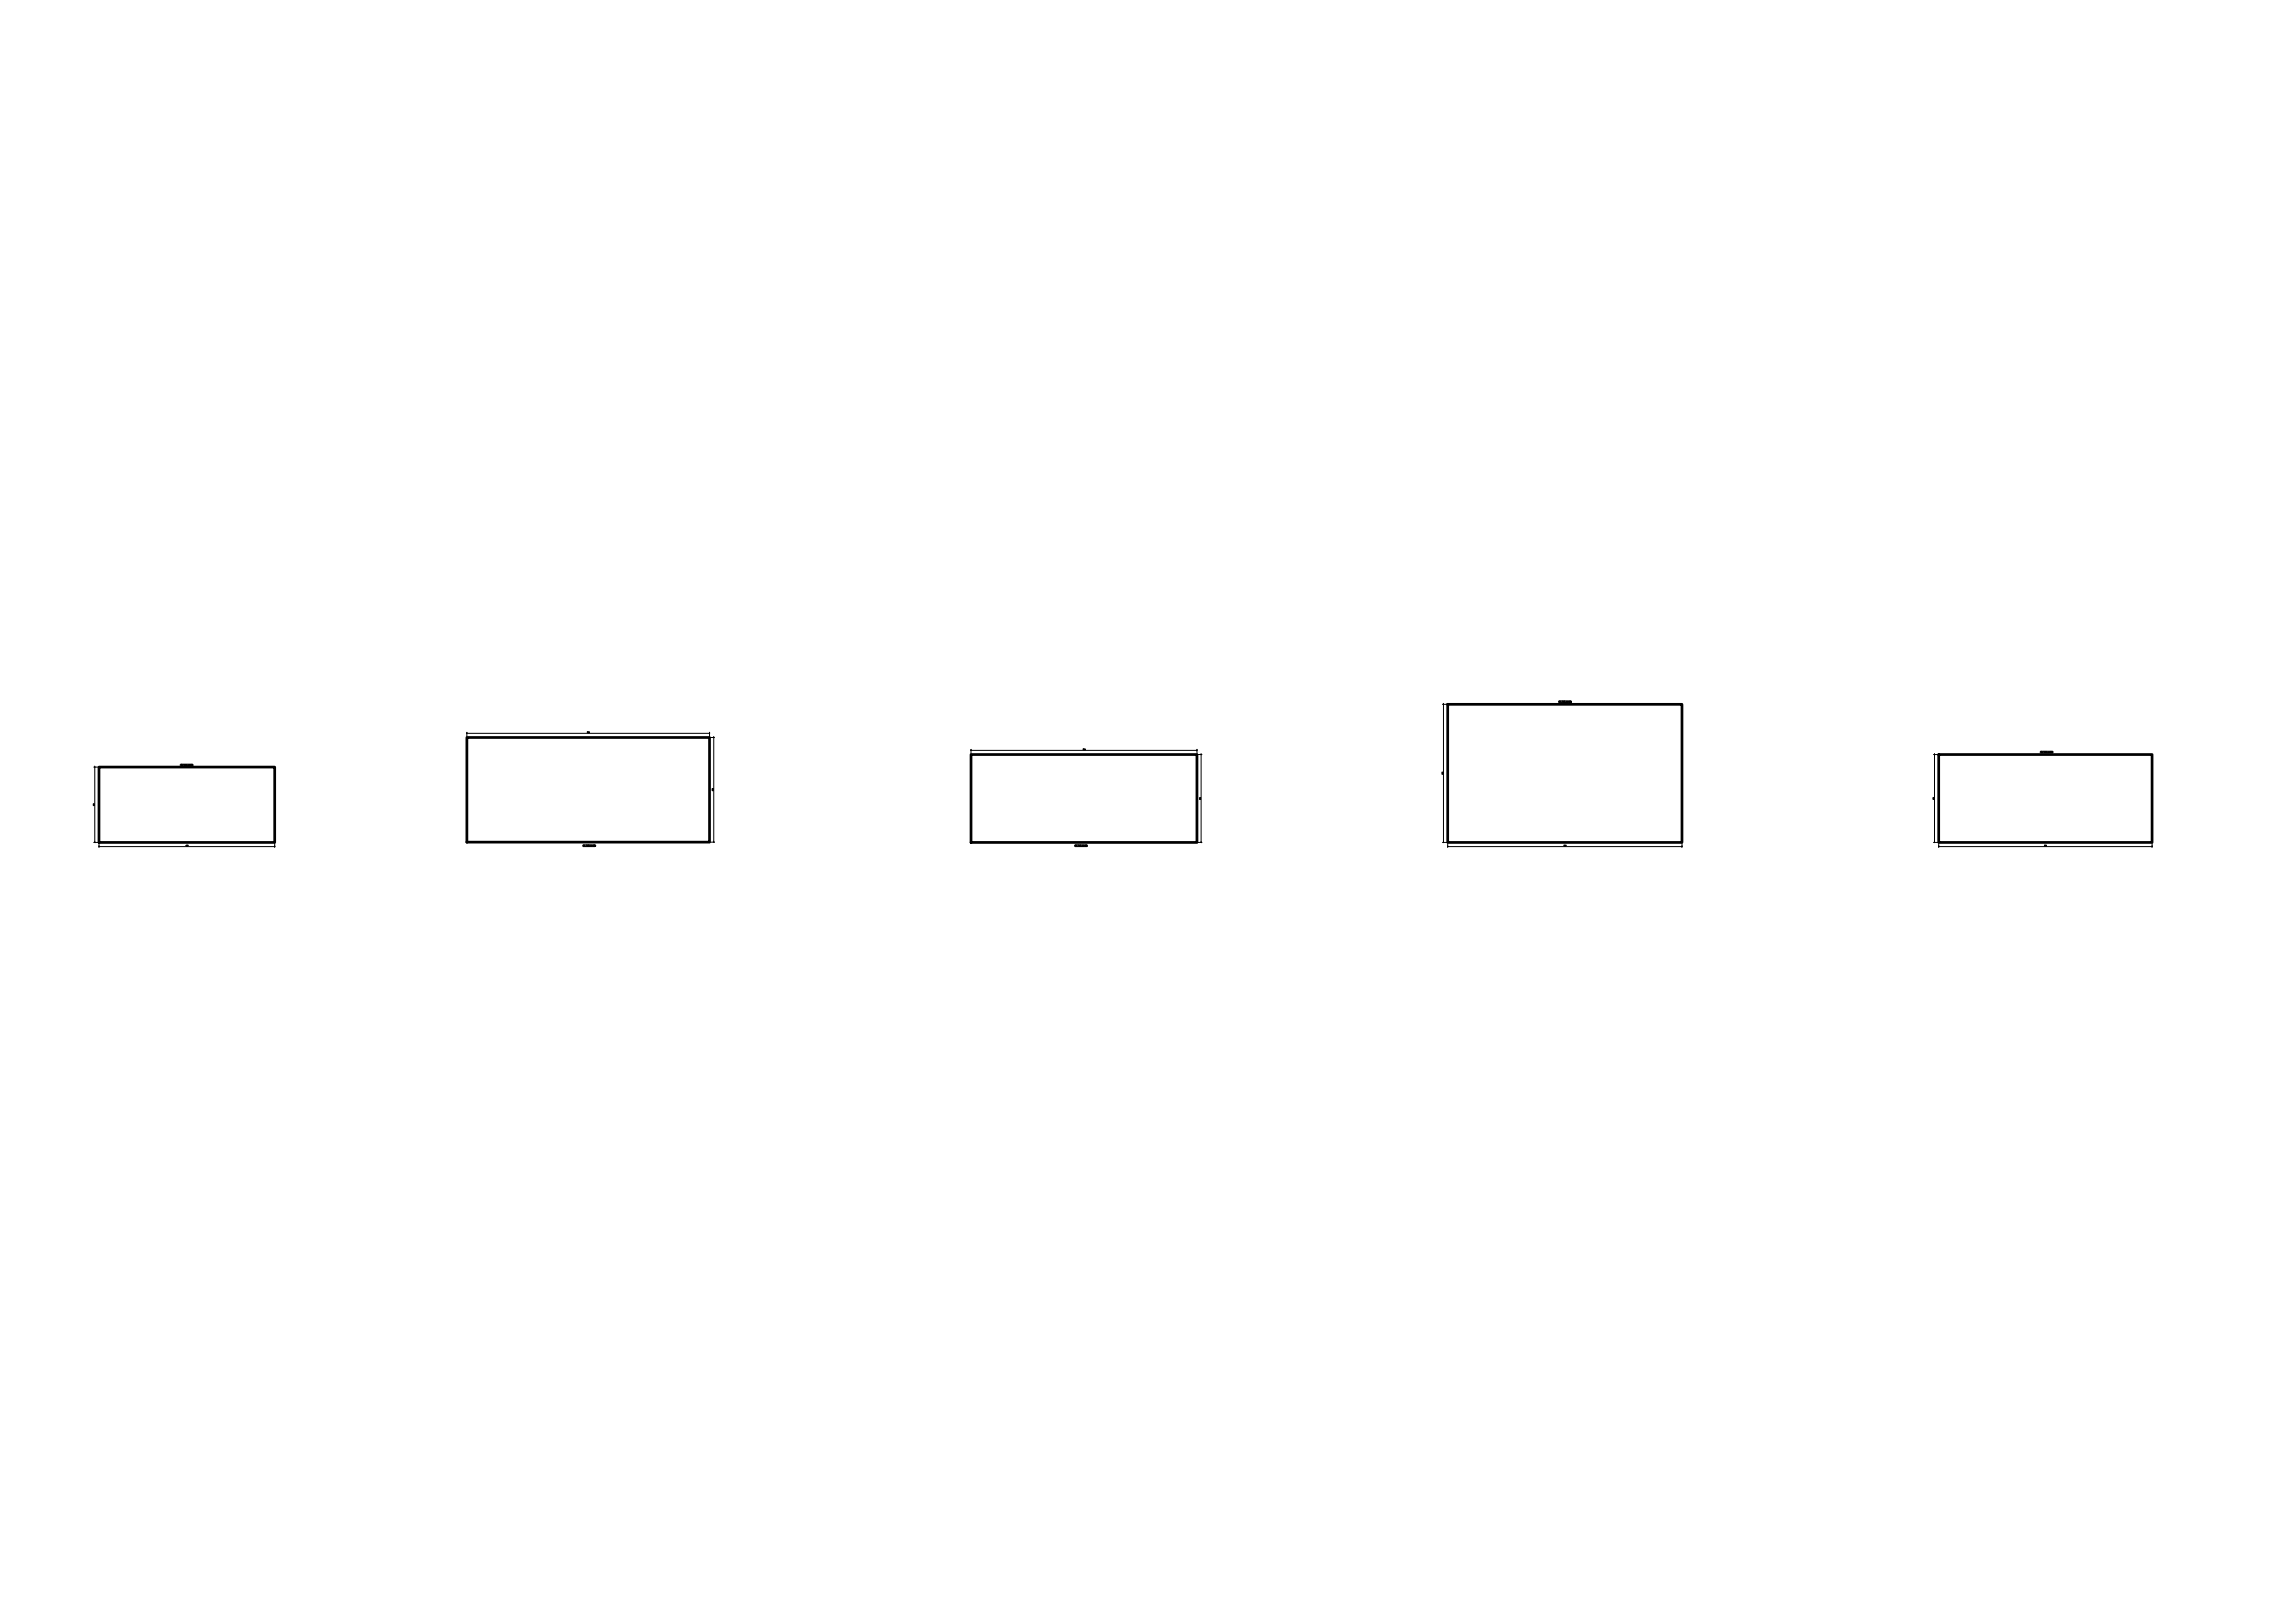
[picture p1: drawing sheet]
<svg xmlns="http://www.w3.org/2000/svg" width="841mm" height="594mm" viewBox="0 0 841 594" stroke-linecap="round" stroke-linejoin="round" font-family="sans-serif">
<!-- layer: Part -->
<path d="M530.5 258h85.9v50.6h-85.9zM171.1 270.1h88.9v38.3h-88.9zM355.8 276.4h82.8v32.2h-82.8zM710.5 276.4h78.1v32.2h-78.1zM36.3 281h64.4v27.6h-64.4z" fill="none" stroke="#000" stroke-width=".99"/>
<!-- layer: Dimension -->
<g fill="none" stroke="#000" stroke-width=".37">
<path d="M528.6 258h1.8M528.9 257.9l.2 .2M529 258h.1M529 258v50.6M171.1 268.6h.1M171.1 268.6h88.9M171.1 268.2v1.8M171.2 268.5l-.2 .2M215.4 268l-.2 .3M215.6 268.2l.1-.2-.1 .4 .1-.2M215.9 268l.1 .4zM260 268.6h.1"/>
<path d="M260 268.2v1.8M260.1 268.5l-.2 .2M260.2 270.1h1.7M261.4 270l.3 .2M261.6 270.1h.1M261.6 270.1v38.3M355.8 274.8h.1M355.8 274.8h82.8M355.8 274.5v1.7M356 274.7l-.3 .2M397.1 274.3l-.2 .3M397.4 274.5h-.2l.2-.2v.3"/>
<path d="M397.5 274.3l.2 .3zM438.6 274.8h.1M438.6 274.5v1.7M438.7 274.7l-.2 .2M438.8 276.4h1.7M440.1 276.3l.2 .2M440.2 276.4h.1M440.2 276.4v32.2M708.5 276.4h1.8M708.8 276.3l.2 .2M708.9 276.4h.1M708.9 276.4v32.2"/>
<path d="M34.2 294.4l.3 .1zM34.4 294.7l.1 .1-.3-.1 .2 .1M34.4 281h1.7M34.5 295l-.3 .1M34.6 280.8l.2 .3M34.7 281h.1M34.7 281v27.6M261 289.1v.2l.2-.2 .1 .2M261 288.9h.4zM261.4 289.4l-.4 .2M439.6 292.1l.4 .1zM440 292.6l-.3 .2"/>
<path d="M440 292.4l-.3 .1M440 292.4v.1M528.4 282.8l.4 .1zM528.5 283.6v-.2l.2 .2M528.6 283.2l-.1 .1M528.6 283.1l.1 .2M708.3 292.1l.4 .1zM708.7 292.6l-.3 .2M708.7 292.4l-.3 .1M34.4 308.6h1.7M34.6 308.4l.2 .3M34.7 308.6h.1"/>
<path d="M36.3 310.1h.1M36.3 310.1h64.4M36.3 308.7v1.7M36.4 310l-.2 .2M68.3 309.8h-.2l.2-.3v.4M68.5 309.6l.2 .3M68.8 309.5l.1 .4zM100.7 310.1h.1M100.7 308.7v1.7M100.8 310l-.2 .2M260.2 308.4h1.7M261.4 308.3l.3 .3"/>
<path d="M261.6 308.4h.1M438.8 308.6h1.7M440.1 308.4l.2 .3M440.2 308.6h.1M528.6 308.6h1.8M528.9 308.4l.2 .3M529 308.6h.1M530.5 310.1h.1M530.5 310.1h85.9M530.5 308.7v1.7M530.6 310l-.2 .2M573.3 309.5l-.2 .3"/>
<path d="M573.6 309.5v.4l-.2-.2M573.7 309.6l.2 .3zM616.4 310.1h.1M616.4 308.7v1.7M616.5 310l-.2 .2M708.5 308.6h1.8M708.8 308.4l.2 .3M708.9 308.6h.1M710.5 310.1h.1M710.5 310.1h78.1M710.5 308.7v1.7M710.6 310l-.3 .2"/>
<path d="M749.4 309.5l-.2 .3M749.5 309.6l.1 .3M749.5 309.9h.1M749.8 309.5l.1 .4zM788.6 310.1h.1M788.6 308.7v1.7M788.8 310l-.3 .2"/>
</g>
<!-- layer: PartMark -->
<g fill="none" stroke="#000" stroke-width=".37">
<path d="M571.2 256.8l4.3-.1a.32 .32 0 0 1 .3 .3 .32 .32 0 0 1-.3 .4h-4.1zM571.5 257l.2-.2h-.2v.5M571.9 256.8v.5h.3M572.3 256.8h.3M572.5 256.8v.5M572.8 257v-.2l.2 .1-.2 .4 .1-.3M573.1 256.9l.2-.1-.1 .2M573.2 257l.1-.2-.1 .5M573.3 257v.3l-.2-.1M573.5 256.8v.5h.3M573.9 256.9l.2 .4M574.3 256.8v.5z"/>
<path d="M574.5 257h.3M574.5 256.9l.3 .3M574.7 256.9v.3M574.8 256.9l-.3 .3M574.9 256.9h.3l-.1 .4-.2-.1M575.3 256.9l.2-.1-.1 .2M575.5 257v.3l-.2-.1M575.8 256.8v.5zM66.8 280v.4h.3M67.2 280h.3M67.4 280v.4M68.2 280l-.2 .1 .2 .3-.2-.2"/>
<path d="M68.5 280v.4h.2M69.2 280v.4zM70.5 280l.1 .4zM747.7 275.3l4.3-.1a.32 .32 0 0 1 .3 .3 .32 .32 0 0 1-.3 .3h-4.1zM748.1 275.5l.2-.3-.2 .5M748.5 275.2v.5h.2M748.9 275.2h.2M749 275.2v.5M749.3 275.5v-.3l.2 .1-.2 .4 .1-.2M749.6 275.3h.3l-.3 .3 .3 .1M749.7 275.5l.2-.3-.2 .5M750.1 275.2v.5h.2"/>
<path d="M750.5 275.3l.1 .4M750.8 275.2l.1 .5zM751.1 275.5h.2M751.1 275.3l.2 .3M751.2 275.3v.3M751.3 275.3l-.2 .3M751.4 275.3h.3l-.3 .3 .3 .1M751.8 275.3l.2 .4M752.2 275.2v.5zM66.1 280l4.3-.1a.32 .32 0 0 1 .3 .3 .32 .32 0 0 1-.3 .3h-4.1zM66.4 280.2l.2-.2-.2 .4M67.7 280.2v-.2l.2 .1-.2 .3 .1-.2"/>
<path d="M68.1 280.2l.2-.2h-.2v.4M68.8 280.1l.1 .3M68.8 280.4h.2M69.4 280.2h.3M69.4 280.1l.3 .3M69.6 280.1v.3M69.7 280.1l-.3 .3M69.8 280.1l.1 .3M69.8 280.4h.2M70.1 280.2v-.2l.2 .1-.2 .3 .2-.2M213.6 309.6l4.3-.2a.32 .32 0 0 1 .3 .4 .32 .32 0 0 1-.3 .3h-4.1zM214 309.8l.1-.3-.1 .5"/>
<path d="M214.3 309.5v.5h.3M214.7 309.5h.3M214.9 309.5v.5M215.2 309.8v-.3l.2 .1-.2 .4 .1-.2M215.6 309.8l.2-.3-.2 .5M215.8 309.5h-.3l.3 .3-.3 .1M216 309.5v.5h.2M216.3 309.6l.1 .4M216.3 310h.2M216.6 309.6h.2l-.1 .4zM216.9 309.8h.3M216.9 309.6l.3 .3"/>
<path d="M217.1 309.6v.3M217.2 309.6l-.3 .3M217.3 309.6h.3l-.3 .4h.3M218 309.5h-.3l.3 .3-.3 .1M218.2 309.5v.5zM393.8 309.6l4.3-.2a.32 .32 0 0 1 .3 .4 .32 .32 0 0 1-.3 .3h-4.1zM394.2 309.8l.3-.2-.3-.1v.5M394.6 309.5v.5h.2M395 309.5h.2M395.1 309.5v.5M395.4 309.8v-.3l.2 .1-.2 .4 .2-.2M395.8 309.8l.2-.3-.2 .5"/>
<path d="M396 309.8h-.2l.1-.3v.5M396.2 309.5v.5h.3M396.6 309.6v.4M396.9 309.5l.1 .5zM397.2 309.8h.2M397.2 309.6l.2 .3M397.3 309.6v.3M397.4 309.6l-.2 .3M397.6 309.6h.2l-.2 .2 .2 .2M398 309.6l.1 .4M398.3 309.5l.1 .5z"/>
</g>
</svg>
